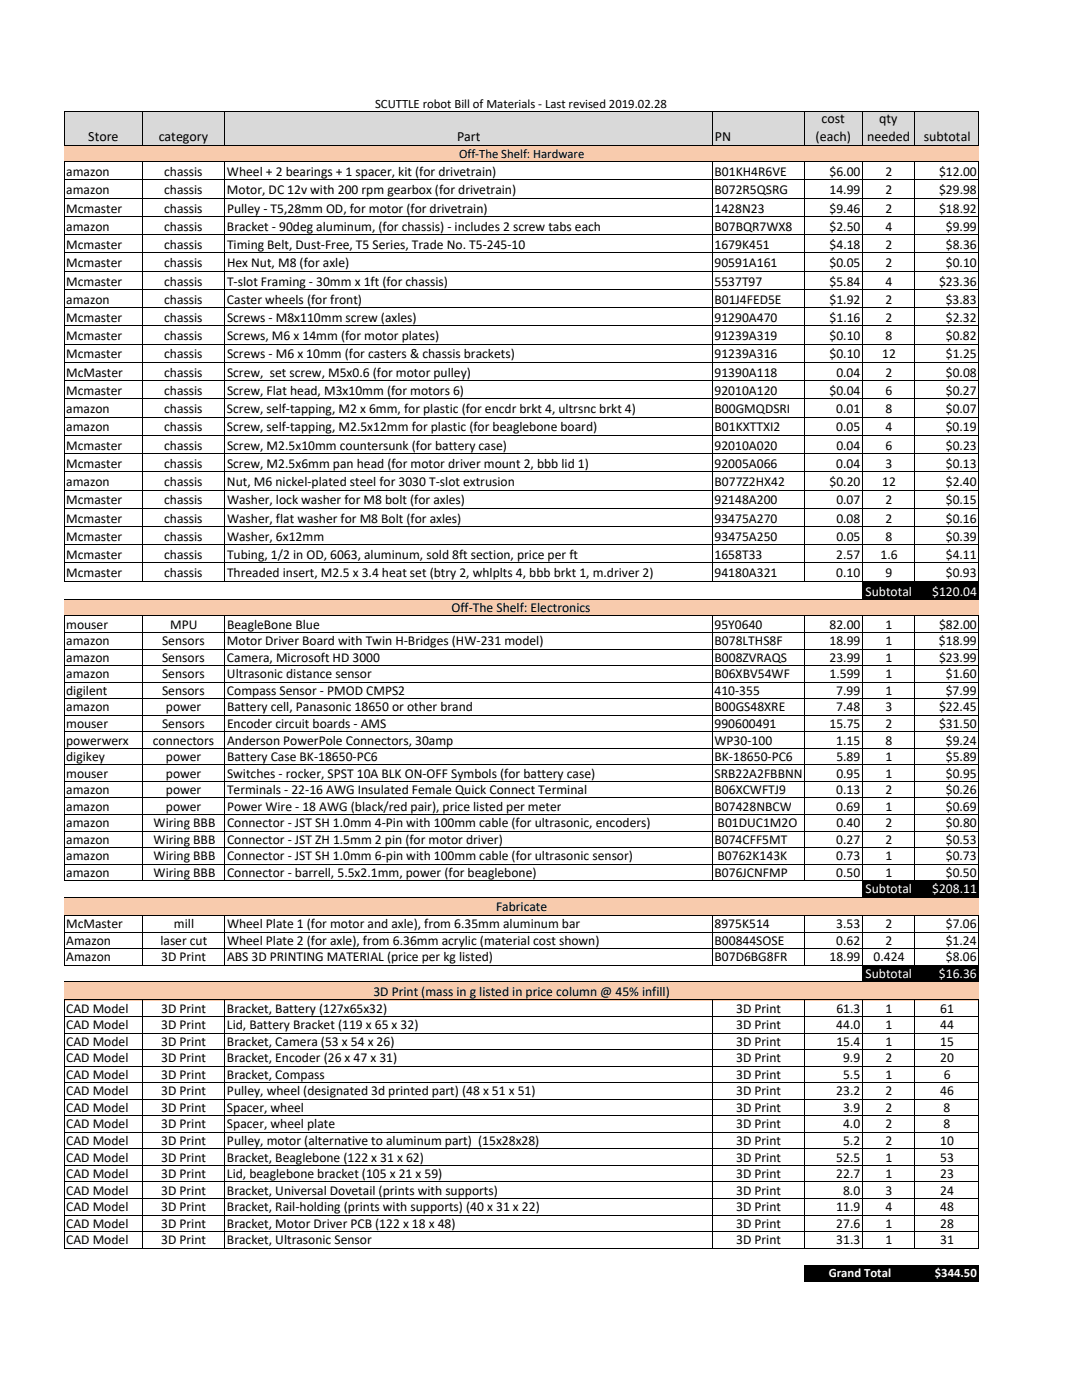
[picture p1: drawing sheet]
<svg xmlns="http://www.w3.org/2000/svg" width="216mm" height="279mm" viewBox="0 0 216 279" stroke-linecap="round" stroke-linejoin="round" font-family="sans-serif">
<defs><g id="words">
<g font-size="2.8">
<text x="17.6" y="28.2">Store</text>
<text x="31.7" y="28.2">category</text>
<text x="91.2" y="28.2">Part</text>
<text x="142.7" y="28.2">PN</text>
<text x="162.7" y="28.2">(each)</text>
<text x="163.9" y="24.6">cost</text>
<text x="173.1" y="28.2">needed</text>
<text x="175.4" y="24.6">qty</text>
<text x="184.3" y="28.2">subtotal</text>
</g>
<g font-size="2.7">
<text x="13.2" y="35.1">amazon</text>
<text x="32.8" y="35.1">chassis</text>
<text x="45.3" y="35.1">Wheel + 2 bearings + 1 spacer, kit (for drivetrain)</text>
<text x="142.6" y="35.1">B01KH4R6VE</text>
<text x="165.5" y="35.1">$6.00</text>
<text x="176.7" y="35.1">2</text>
<text x="187.4" y="35.1">$12.00</text>
<text x="13.2" y="38.8">amazon</text>
<text x="32.8" y="38.8">chassis</text>
<text x="45.3" y="38.8">Motor, DC 12v with 200 rpm gearbox (for drivetrain)</text>
<text x="142.6" y="38.8">B072R5QSRG</text>
<text x="165.5" y="38.8">14.99</text>
<text x="176.7" y="38.8">2</text>
<text x="187.4" y="38.8">$29.98</text>
<text x="13.2" y="42.4">Mcmaster</text>
<text x="13.2" y="46.1">amazon</text>
<text x="32.8" y="46.1">chassis</text>
<text x="32.8" y="42.4">chassis</text>
<text x="45.3" y="46.1">Bracket ‐ 90deg aluminum, (for chassis) ‐ includes 2 screw tabs each</text>
<text x="45.3" y="42.4">Pulley ‐ T5,28mm OD, for motor (for drivetrain)</text>
<text x="142.6" y="42.4">1428N23</text>
<text x="142.6" y="46.1">B07BQR7WX8</text>
<text x="165.5" y="42.4">$9.46</text>
<text x="165.5" y="46.1">$2.50</text>
<text x="176.7" y="42.4">2</text>
<text x="176.7" y="46.1">4</text>
<text x="187.4" y="42.4">$18.92</text>
<text x="188.7" y="46.1">$9.99</text>
<text x="13.2" y="49.7">Mcmaster</text>
<text x="13.2" y="53.3">Mcmaster</text>
<text x="32.8" y="49.7">chassis</text>
<text x="32.8" y="53.3">chassis</text>
<text x="45.3" y="49.7">Timing Belt, Dust‐Free, T5 Series, Trade No. T5‐245‐10</text>
<text x="45.3" y="53.3">Hex Nut, M8 (for axle)</text>
<text x="142.6" y="53.3">90591A161</text>
<text x="142.6" y="49.7">1679K451</text>
<text x="165.5" y="53.3">$0.05</text>
<text x="165.5" y="49.7">$4.18</text>
<text x="176.7" y="53.3">2</text>
<text x="176.7" y="49.7">2</text>
<text x="188.7" y="53.3">$0.10</text>
<text x="188.7" y="49.7">$8.36</text>
<text x="13.2" y="57">Mcmaster</text>
<text x="32.8" y="57">chassis</text>
<text x="45.3" y="57">T‐slot Framing ‐ 30mm x 1ft (for chassis)</text>
<text x="142.6" y="57">5537T97</text>
<text x="165.5" y="57">$5.84</text>
<text x="176.7" y="57">4</text>
<text x="187.4" y="57">$23.36</text>
<text x="13.2" y="60.6">amazon</text>
<text x="13.2" y="64.3">Mcmaster</text>
<text x="32.8" y="60.6">chassis</text>
<text x="32.8" y="64.3">chassis</text>
<text x="45.3" y="60.6">Caster wheels (for front)</text>
<text x="45.3" y="64.3">Screws ‐ M8x110mm screw (axles)</text>
<text x="142.6" y="60.6">B01J4FED5E</text>
<text x="142.6" y="64.3">91290A470</text>
<text x="165.5" y="60.6">$1.92</text>
<text x="165.5" y="64.3">$1.16</text>
<text x="176.7" y="60.6">2</text>
<text x="176.7" y="64.3">2</text>
<text x="188.7" y="60.6">$3.83</text>
<text x="188.7" y="64.3">$2.32</text>
<text x="13.2" y="67.9">Mcmaster</text>
<text x="13.2" y="71.5">Mcmaster</text>
<text x="32.8" y="67.9">chassis</text>
<text x="32.8" y="71.5">chassis</text>
<text x="45.3" y="67.9">Screws, M6 x 14mm (for motor plates)</text>
<text x="45.3" y="71.5">Screws ‐ M6 x 10mm (for casters &amp; chassis brackets)</text>
<text x="142.6" y="71.5">91239A316</text>
<text x="142.6" y="67.9">91239A319</text>
<text x="165.5" y="71.5">$0.10</text>
<text x="165.5" y="67.9">$0.10</text>
<text x="176" y="71.5">12</text>
<text x="176.7" y="67.9">8</text>
<text x="188.7" y="67.9">$0.82</text>
<text x="188.7" y="71.5">$1.25</text>
<text x="13.2" y="75.2">McMaster</text>
<text x="32.8" y="75.2">chassis</text>
<text x="45.3" y="75.2">Screw, set screw, M5x0.6 (for motor pulley)</text>
<text x="142.6" y="75.2">91390A118</text>
<text x="166.9" y="75.2">0.04</text>
<text x="176.7" y="75.2">2</text>
<text x="188.7" y="75.2">$0.08</text>
<text x="13.2" y="78.8">Mcmaster</text>
<text x="13.2" y="82.5">amazon</text>
<text x="32.8" y="82.5">chassis</text>
<text x="32.8" y="78.8">chassis</text>
<text x="45.3" y="82.5">Screw, self‐tapping, M2 x 6mm, for plastic (for encdr brkt 4, ultrsnc brkt 4)</text>
<text x="45.3" y="78.8">Screw, Flat head, M3x10mm (for motors 6)</text>
<text x="142.6" y="78.8">92010A120</text>
<text x="142.6" y="82.5">B00GMQDSRI</text>
<text x="165.5" y="78.8">$0.04</text>
<text x="166.9" y="82.5">0.01</text>
<text x="176.7" y="78.8">6</text>
<text x="176.7" y="82.5">8</text>
<text x="188.7" y="78.8">$0.27</text>
<text x="188.7" y="82.5">$0.07</text>
<text x="13.2" y="86.1">amazon</text>
<text x="13.2" y="89.7">Mcmaster</text>
<text x="32.8" y="86.1">chassis</text>
<text x="32.8" y="89.7">chassis</text>
<text x="45.3" y="86.1">Screw, self‐tapping, M2.5x12mm for plastic (for beaglebone board)</text>
<text x="45.3" y="89.7">Screw, M2.5x10mm countersunk (for battery case)</text>
<text x="142.6" y="86.1">B01KXTTXI2</text>
<text x="142.6" y="89.7">92010A020</text>
<text x="166.9" y="86.1">0.05</text>
<text x="166.9" y="89.7">0.04</text>
<text x="176.7" y="86.1">4</text>
<text x="176.7" y="89.7">6</text>
<text x="188.7" y="86.1">$0.19</text>
<text x="188.7" y="89.7">$0.23</text>
<text x="13.2" y="93.4">Mcmaster</text>
<text x="32.8" y="93.4">chassis</text>
<text x="45.3" y="93.4">Screw, M2.5x6mm pan head (for motor driver mount 2, bbb lid 1)</text>
<text x="142.6" y="93.4">92005A066</text>
<text x="166.9" y="93.4">0.04</text>
<text x="176.7" y="93.4">3</text>
<text x="188.7" y="93.4">$0.13</text>
<text x="13.2" y="97">amazon</text>
<text x="13.2" y="100.7">Mcmaster</text>
<text x="32.8" y="97">chassis</text>
<text x="32.8" y="100.7">chassis</text>
<text x="45.3" y="97">Nut, M6 nickel‐plated steel for 3030 T‐slot extrusion</text>
<text x="45.3" y="100.7">Washer, lock washer for M8 bolt (for axles)</text>
<text x="142.6" y="100.7">92148A200</text>
<text x="142.6" y="97">B077Z2HX42</text>
<text x="165.5" y="97">$0.20</text>
<text x="166.9" y="100.7">0.07</text>
<text x="176" y="97">12</text>
<text x="176.7" y="100.7">2</text>
<text x="188.7" y="97">$2.40</text>
<text x="188.7" y="100.7">$0.15</text>
<text x="13.2" y="104.3">Mcmaster</text>
<text x="13.2" y="108">Mcmaster</text>
<text x="32.8" y="104.3">chassis</text>
<text x="32.8" y="108">chassis</text>
<text x="45.3" y="104.3">Washer, flat washer for M8 Bolt (for axles)</text>
<text x="45.3" y="108">Washer, 6x12mm</text>
<text x="142.6" y="104.3">93475A270</text>
<text x="142.6" y="108">93475A250</text>
<text x="166.9" y="104.3">0.08</text>
<text x="166.9" y="108">0.05</text>
<text x="176.7" y="104.3">2</text>
<text x="176.7" y="108">8</text>
<text x="188.7" y="104.3">$0.16</text>
<text x="188.7" y="108">$0.39</text>
<text x="13.2" y="111.6">Mcmaster</text>
<text x="32.8" y="111.6">chassis</text>
<text x="45.3" y="111.6">Tubing, 1/2 in OD, 6063, aluminum, sold 8ft section, price per ft</text>
<text x="142.6" y="111.6">1658T33</text>
<text x="166.9" y="111.6">2.57</text>
<text x="175.7" y="111.6">1.6</text>
<text x="188.7" y="111.6">$4.11</text>
<text x="13.2" y="115.2">Mcmaster</text>
<text x="32.8" y="115.2">chassis</text>
<text x="45.3" y="115.2">Threaded insert, M2.5 x 3.4 heat set (btry 2, whlplts 4, bbb brkt 1, m.driver 2)</text>
<text x="142.6" y="115.2">94180A321</text>
<text x="166.9" y="115.2">0.10</text>
<text x="176.7" y="115.2">9</text>
<text x="188.7" y="115.2">$0.93</text>
<text x="13.2" y="125.5">mouser</text>
<text x="34" y="125.5">MPU</text>
<text x="45.3" y="125.5">BeagleBone Blue</text>
<text x="90.1" y="122.1">Off‐The Shelf: Electronics</text>
<text x="142.6" y="125.5">95Y0640</text>
<text x="165.5" y="125.5">82.00</text>
<text x="176.7" y="125.5">1</text>
<text x="187.4" y="125.5">$82.00</text>
<text x="13.2" y="128.8">amazon</text>
<text x="32.3" y="128.8">Sensors</text>
<text x="45.3" y="128.8">Motor Driver Board with Twin H‐Bridges (HW‐231 model)</text>
<text x="142.6" y="128.8">B078LTHS8F</text>
<text x="165.5" y="128.8">18.99</text>
<text x="176.7" y="128.8">1</text>
<text x="187.4" y="128.8">$18.99</text>
<text x="13.2" y="132.1">amazon</text>
<text x="13.2" y="135.4">amazon</text>
<text x="32.3" y="132.1">Sensors</text>
<text x="32.3" y="135.4">Sensors</text>
<text x="45.3" y="132.1">Camera, Microsoft HD 3000</text>
<text x="45.3" y="135.4">Ultrasonic distance sensor</text>
<text x="142.6" y="135.4">B06XBV54WF</text>
<text x="142.6" y="132.1">B008ZVRAQS</text>
<text x="165.5" y="132.1">23.99</text>
<text x="165.5" y="135.4">1.599</text>
<text x="176.7" y="132.1">1</text>
<text x="176.7" y="135.4">1</text>
<text x="187.4" y="132.1">$23.99</text>
<text x="188.7" y="135.4">$1.60</text>
<text x="13.2" y="138.7">digilent</text>
<text x="13.2" y="142">amazon</text>
<text x="32.3" y="138.7">Sensors</text>
<text x="33.1" y="142">power</text>
<text x="45.3" y="138.7">Compass Sensor ‐ PMOD CMPS2</text>
<text x="45.3" y="142">Battery cell, Panasonic 18650 or other brand</text>
<text x="142.6" y="138.7">410‐355</text>
<text x="142.6" y="142">B00GS48XRE</text>
<text x="166.9" y="138.7">7.99</text>
<text x="166.9" y="142">7.48</text>
<text x="176.7" y="138.7">1</text>
<text x="176.7" y="142">3</text>
<text x="187.4" y="142">$22.45</text>
<text x="188.7" y="138.7">$7.99</text>
<text x="13.2" y="148.6">powerwerx</text>
<text x="13.2" y="145.3">mouser</text>
<text x="30.5" y="148.6">connectors</text>
<text x="32.3" y="145.3">Sensors</text>
<text x="45.3" y="145.3">Encoder circuit boards ‐ AMS</text>
<text x="45.3" y="148.6">Anderson PowerPole Connectors, 30amp</text>
<text x="142.6" y="145.3">990600491</text>
<text x="142.6" y="148.6">WP30‐100</text>
<text x="165.5" y="145.3">15.75</text>
<text x="166.9" y="148.6">1.15</text>
<text x="176.7" y="148.6">8</text>
<text x="176.7" y="145.3">2</text>
<text x="187.4" y="145.3">$31.50</text>
<text x="188.7" y="148.6">$9.24</text>
<text x="13.2" y="151.9">digikey</text>
<text x="13.2" y="155.2">mouser</text>
<text x="33.1" y="151.9">power</text>
<text x="33.1" y="155.2">power</text>
<text x="45.3" y="151.9">Battery Case BK‐18650‐PC6</text>
<text x="45.3" y="155.2">Switches ‐ rocker, SPST 10A BLK ON‐OFF Symbols (for battery case)</text>
<text x="142.6" y="151.9">BK‐18650‐PC6</text>
<text x="142.6" y="155.2">SRB22A2FBBNN</text>
<text x="166.9" y="151.9">5.89</text>
<text x="166.9" y="155.2">0.95</text>
<text x="176.7" y="151.9">1</text>
<text x="176.7" y="155.2">1</text>
<text x="188.7" y="151.9">$5.89</text>
<text x="188.7" y="155.2">$0.95</text>
<text x="13.2" y="158.5">amazon</text>
<text x="13.2" y="161.8">amazon</text>
<text x="33.1" y="158.5">power</text>
<text x="33.1" y="161.8">power</text>
<text x="45.3" y="158.5">Terminals ‐ 22‐16 AWG Insulated Female Quick Connect Terminal</text>
<text x="45.3" y="161.8">Power Wire ‐ 18 AWG (black/red pair), price listed per meter</text>
<text x="142.6" y="158.5">B06XCWFTJ9</text>
<text x="142.6" y="161.8">B07428NBCW</text>
<text x="166.9" y="158.5">0.13</text>
<text x="166.9" y="161.8">0.69</text>
<text x="176.7" y="158.5">2</text>
<text x="176.7" y="161.8">1</text>
<text x="188.7" y="158.5">$0.26</text>
<text x="188.7" y="161.8">$0.69</text>
<text x="13.2" y="165.1">amazon</text>
<text x="30.6" y="165.1">Wiring BBB</text>
<text x="45.3" y="165.1">Connector ‐ JST SH 1.0mm 4‐Pin with 100mm cable (for ultrasonic, encoders)</text>
<text x="143.2" y="165.1">B01DUC1M2O</text>
<text x="166.9" y="165.1">0.40</text>
<text x="176.7" y="165.1">2</text>
<text x="188.7" y="165.1">$0.80</text>
<text x="13.2" y="168.4">amazon</text>
<text x="13.2" y="171.7">amazon</text>
<text x="30.6" y="168.4">Wiring BBB</text>
<text x="30.6" y="171.7">Wiring BBB</text>
<text x="45.3" y="168.4">Connector ‐ JST ZH 1.5mm 2 pin (for motor driver)</text>
<text x="45.3" y="171.7">Connector ‐ JST SH 1.0mm 6‐pin with 100mm cable (for ultrasonic sensor)</text>
<text x="142.6" y="168.4">B074CFF5MT</text>
<text x="143.2" y="171.7">B0762K143K</text>
<text x="166.9" y="168.4">0.27</text>
<text x="166.9" y="171.7">0.73</text>
<text x="176.7" y="168.4">2</text>
<text x="176.7" y="171.7">1</text>
<text x="188.7" y="168.4">$0.53</text>
<text x="188.7" y="171.7">$0.73</text>
<text x="13.2" y="175">amazon</text>
<text x="30.6" y="175">Wiring BBB</text>
<text x="45.3" y="175">Connector ‐ barrell, 5.5x2.1mm, power (for beaglebone)</text>
<text x="142.6" y="175">B076JCNFMP</text>
<text x="166.9" y="175">0.50</text>
<text x="176.7" y="175">1</text>
<text x="188.7" y="175">$0.50</text>
<text x="13.2" y="185.3">McMaster</text>
<text x="34.7" y="185.3">mill</text>
<text x="45.3" y="185.3">Wheel Plate 1 (for motor and axle), from 6.35mm aluminum bar</text>
<text x="99" y="181.9">Fabricate</text>
<text x="142.6" y="185.3">8975K514</text>
<text x="166.9" y="185.3">3.53</text>
<text x="176.7" y="185.3">2</text>
<text x="188.7" y="185.3">$7.06</text>
<text x="13.2" y="191.9">Amazon</text>
<text x="13.2" y="188.6">Amazon</text>
<text x="32" y="188.6">laser cut</text>
<text x="32.2" y="191.9">3D Print</text>
<text x="45.3" y="191.9">ABS 3D PRINTING MATERIAL (price per kg listed)</text>
<text x="45.3" y="188.6">Wheel Plate 2 (for axle), from 6.36mm acrylic (material cost shown)</text>
<text x="142.6" y="188.6">B00844SOSE</text>
<text x="142.6" y="191.9">B07D6BG8FR</text>
<text x="165.5" y="191.9">18.99</text>
<text x="166.9" y="188.6">0.62</text>
<text x="174.3" y="191.9">0.424</text>
<text x="176.7" y="188.6">2</text>
<text x="188.7" y="188.6">$1.24</text>
<text x="188.7" y="191.9">$8.06</text>
<text x="13.2" y="202.1">CAD Model</text>
<text x="32.2" y="202.1">3D Print</text>
<text x="45.3" y="202.1">Bracket, Battery (127x65x32)</text>
<text x="74.5" y="198.7">3D Print (mass in g listed in price column @ 45% infill)</text>
<text x="146.9" y="202.1">3D Print</text>
<text x="166.9" y="202.1">61.3</text>
<text x="176.7" y="202.1">1</text>
<text x="187.6" y="202.1">61</text>
<text x="13.2" y="208.7">CAD Model</text>
<text x="13.2" y="205.4">CAD Model</text>
<text x="32.2" y="208.7">3D Print</text>
<text x="32.2" y="205.4">3D Print</text>
<text x="45.3" y="208.7">Bracket, Camera (53 x 54 x 26)</text>
<text x="45.3" y="205.4">Lid, Battery Bracket (119 x 65 x 32)</text>
<text x="146.9" y="205.4">3D Print</text>
<text x="146.9" y="208.7">3D Print</text>
<text x="166.9" y="205.4">44.0</text>
<text x="166.9" y="208.7">15.4</text>
<text x="176.7" y="205.4">1</text>
<text x="176.7" y="208.7">1</text>
<text x="187.6" y="205.4">44</text>
<text x="187.6" y="208.7">15</text>
<text x="13.2" y="212">CAD Model</text>
<text x="13.2" y="215.3">CAD Model</text>
<text x="32.2" y="212">3D Print</text>
<text x="32.2" y="215.3">3D Print</text>
<text x="45.3" y="212">Bracket, Encoder (26 x 47 x 31)</text>
<text x="45.3" y="215.3">Bracket, Compass</text>
<text x="146.9" y="215.3">3D Print</text>
<text x="146.9" y="212">3D Print</text>
<text x="168.2" y="215.3">5.5</text>
<text x="168.2" y="212">9.9</text>
<text x="176.7" y="215.3">1</text>
<text x="176.7" y="212">2</text>
<text x="187.6" y="212">20</text>
<text x="188.3" y="215.3">6</text>
<text x="13.2" y="218.6">CAD Model</text>
<text x="13.2" y="221.9">CAD Model</text>
<text x="32.2" y="218.6">3D Print</text>
<text x="32.2" y="221.9">3D Print</text>
<text x="45.3" y="218.6">Pulley, wheel (designated 3d printed part) (48 x 51 x 51)</text>
<text x="45.3" y="221.9">Spacer, wheel</text>
<text x="146.9" y="221.9">3D Print</text>
<text x="146.9" y="218.6">3D Print</text>
<text x="166.9" y="218.6">23.2</text>
<text x="168.2" y="221.9">3.9</text>
<text x="176.7" y="221.9">2</text>
<text x="176.7" y="218.6">2</text>
<text x="187.6" y="218.6">46</text>
<text x="188.3" y="221.9">8</text>
<text x="13.2" y="225.2">CAD Model</text>
<text x="32.2" y="225.2">3D Print</text>
<text x="45.3" y="225.2">Spacer, wheel plate</text>
<text x="146.9" y="225.2">3D Print</text>
<text x="168.2" y="225.2">4.0</text>
<text x="176.7" y="225.2">2</text>
<text x="188.3" y="225.2">8</text>
<text x="13.2" y="228.5">CAD Model</text>
<text x="13.2" y="231.8">CAD Model</text>
<text x="32.2" y="228.5">3D Print</text>
<text x="32.2" y="231.8">3D Print</text>
<text x="45.3" y="228.5">Pulley, motor (alternative to aluminum part) (15x28x28)</text>
<text x="45.3" y="231.8">Bracket, Beaglebone (122 x 31 x 62)</text>
<text x="146.9" y="228.5">3D Print</text>
<text x="146.9" y="231.8">3D Print</text>
<text x="166.9" y="231.8">52.5</text>
<text x="168.2" y="228.5">5.2</text>
<text x="176.7" y="228.5">2</text>
<text x="176.7" y="231.8">1</text>
<text x="187.6" y="228.5">10</text>
<text x="187.6" y="231.8">53</text>
<text x="13.2" y="235.1">CAD Model</text>
<text x="13.2" y="238.4">CAD Model</text>
<text x="32.2" y="235.1">3D Print</text>
<text x="32.2" y="238.4">3D Print</text>
<text x="45.3" y="235.1">Lid, beaglebone bracket (105 x 21 x 59)</text>
<text x="45.3" y="238.4">Bracket, Universal Dovetail (prints with supports)</text>
<text x="146.9" y="235.1">3D Print</text>
<text x="146.9" y="238.4">3D Print</text>
<text x="166.9" y="235.1">22.7</text>
<text x="168.2" y="238.4">8.0</text>
<text x="176.7" y="238.4">3</text>
<text x="176.7" y="235.1">1</text>
<text x="187.6" y="238.4">24</text>
<text x="187.6" y="235.1">23</text>
<text x="13.2" y="241.7">CAD Model</text>
<text x="13.2" y="245">CAD Model</text>
<text x="32.2" y="241.7">3D Print</text>
<text x="32.2" y="245">3D Print</text>
<text x="45.3" y="241.7">Bracket, Rail‐holding (prints with supports) (40 x 31 x 22)</text>
<text x="45.3" y="245">Bracket, Motor Driver PCB (122 x 18 x 48)</text>
<text x="146.9" y="245">3D Print</text>
<text x="146.9" y="241.7">3D Print</text>
<text x="166.9" y="245">27.6</text>
<text x="166.9" y="241.7">11.9</text>
<text x="176.7" y="245">1</text>
<text x="176.7" y="241.7">4</text>
<text x="187.6" y="245">28</text>
<text x="187.6" y="241.7">48</text>
<text x="13.2" y="248.3">CAD Model</text>
<text x="32.2" y="248.3">3D Print</text>
<text x="45.3" y="248.3">Bracket, Ultrasonic Sensor</text>
<text x="146.9" y="248.3">3D Print</text>
<text x="166.9" y="248.3">31.3</text>
<text x="176.7" y="248.3">1</text>
<text x="187.6" y="248.3">31</text>
</g>
<g font-size="2.7" fill="#fff">
<text x="172.7" y="118.9">Subtotal</text>
<text x="186" y="118.9">$120.04</text>
<text x="172.7" y="178.3">Subtotal</text>
<text x="186" y="178.3">$208.11</text>
<text x="172.7" y="195.2">Subtotal</text>
<text x="187.4" y="195.2">$16.36</text>
</g>
<g font-size="2.5">
<text x="74.8" y="21.6">SCUTTLE robot Bill of Materials ‐ Last revised 2019.02.28</text>
<text x="91.6" y="31.5">Off‐The Shelf: Hardware</text>
</g>
<g font-size="2.5" fill="#fff">
<text x="165.4" y="254.9">Grand Total</text>
<text x="186.5" y="254.9">$344.50</text>
</g>
</g></defs>
<path d="M12.9 22.4h182.4v6.6h-182.4z" fill="#d9d9d9"/>
<path d="M12.9 29h182.4v3.3h-182.4z" fill="#f8cbad"/>
<path d="M12.9 116h159.2v3.7h-159.2z" fill="#fff"/>
<path d="M172 116h23.3v3.7h-23.3z" fill="#000"/>
<path d="M12.9 119.6h182.4v3.4h-182.4z" fill="#f8cbad"/>
<g fill="#fff">
<path d="M172 122.9h10.6v3.4h-10.6z"/>
<path d="M172 126.2h10.6v3.4h-10.6z"/>
<path d="M172 129.5h10.6v3.4h-10.6z"/>
<path d="M172 132.8h10.6v3.4h-10.6z"/>
<path d="M172 136.1h10.6v3.4h-10.6z"/>
<path d="M172 139.4h10.6v3.4h-10.6z"/>
<path d="M172 142.7h10.6v3.4h-10.6z"/>
<path d="M172 146h10.6v3.4h-10.6z"/>
<path d="M172 149.4h10.6v3.3h-10.6z"/>
<path d="M172 152.7h10.6v3.3h-10.6z"/>
<path d="M172 156h10.6v3.3h-10.6z"/>
<path d="M172 159.3h10.6v3.3h-10.6z"/>
<path d="M172 162.6h10.6v3.3h-10.6z"/>
<path d="M172 165.9h10.6v3.3h-10.6z"/>
<path d="M172 169.2h10.6v3.4h-10.6z"/>
<path d="M12.9 175.8h159.2v3.4h-159.2z"/>
</g>
<path d="M172 175.8h23.3v3.4h-23.3z" fill="#000"/>
<path d="M12.9 179.1h182.4v3.7h-182.4z" fill="#f8cbad"/>
<path d="M12.9 192.6h159.2v3.4h-159.2z" fill="#fff"/>
<path d="M172 192.6h23.3v3.4h-23.3z" fill="#000"/>
<path d="M12.9 195.9h182.4v3.7h-182.4z" fill="#f8cbad"/>
<path d="M160.4 252.4h34.9v3.4h-34.9z" fill="#000"/>
<g fill="none" stroke="#000" stroke-width=".2">
<path d="M12.8 22.3v6.7M12.8 32.2v83.9M12.9 22.4h182.4M12.9 29h182.4M12.9 32.3h182.4M12.9 35.9h182.4M12.9 39.5h182.4M28.4 22.4v6.6M28.4 32.3v83.8M44.9 22.4v6.6M44.9 32.3v83.8M142.2 22.4v6.6"/>
<path d="M142.2 32.3v83.8M160.4 22.4v6.6M160.4 32.3v83.8M172 22.4v6.6M172 32.3v83.8M182.5 22.4v6.6M182.5 32.3v83.8M195.2 22.4v6.6M195.2 32.3v83.8M12.9 43.2h182.4M12.9 46.8h182.4M12.9 50.5h182.4"/>
<path d="M12.9 54.1h182.4M12.9 57.7h182.4M12.9 61.4h182.4M12.9 65h182.4M12.9 68.7h182.4M12.9 72.3h182.4M12.9 75.9h182.4M12.9 79.6h182.4M12.9 83.2h182.4M12.9 86.9h182.4M12.9 90.5h182.4M12.9 94.1h182.4"/>
<path d="M12.9 97.8h182.4M12.8 119.6h182.5M12.9 101.4h182.4M12.9 105.1h182.4M12.9 108.7h182.4M12.9 112.4h182.4M12.9 116h182.4M12.8 122.9v53M12.9 122.9h182.4M12.9 126.2h182.4M12.9 129.5h182.4M12.9 132.8h182.4"/>
<path d="M12.9 136.1h182.4M12.9 139.4h182.4M28.4 123v52.9M44.9 123v52.9M142.2 123v52.9M160.4 123v52.9M172 123v52.9M182.5 123v52.9M195.2 123v52.9M12.9 142.7h182.4M12.9 146h182.4M12.9 149.4h182.4"/>
<path d="M12.9 152.7h182.4M12.9 156h182.4M12.9 159.3h182.4M12.8 179.1h182.5M12.9 162.6h182.4M12.9 165.9h182.4M12.9 169.2h182.4M12.9 172.5h182.4M12.9 175.8h182.4M12.8 182.6v10.1M12.8 199.5v49.7M12.8 195.9h182.5"/>
<path d="M12.9 182.7h182.4M12.9 186h182.4M12.9 189.3h182.4M12.9 192.6h182.4M12.9 199.6h182.4M28.4 182.8v9.9M28.4 199.6v49.6M44.9 182.8v9.9M44.9 199.6v49.6M142.2 182.8v9.9M142.2 199.6v49.6M160.4 182.8v9.9"/>
<path d="M160.4 199.6v49.6M172 182.8v9.9M172 199.6v49.6M182.5 182.8v9.9M182.5 199.6v49.6M195.2 182.8v9.9M195.2 199.6v49.6M12.9 202.9h182.4M12.9 206.2h182.4M12.9 209.5h182.4M12.9 212.8h182.4M12.9 216.1h182.4"/>
<path d="M12.9 219.4h182.4M12.9 222.7h182.4M12.9 226h182.4M12.9 229.3h182.4M12.9 232.6h182.4M12.9 235.9h182.4M12.9 239.2h182.4M12.9 242.5h182.4M12.9 245.8h182.4M12.9 249.1h182.4"/>
</g>
<use href="#words"/>
</svg>
